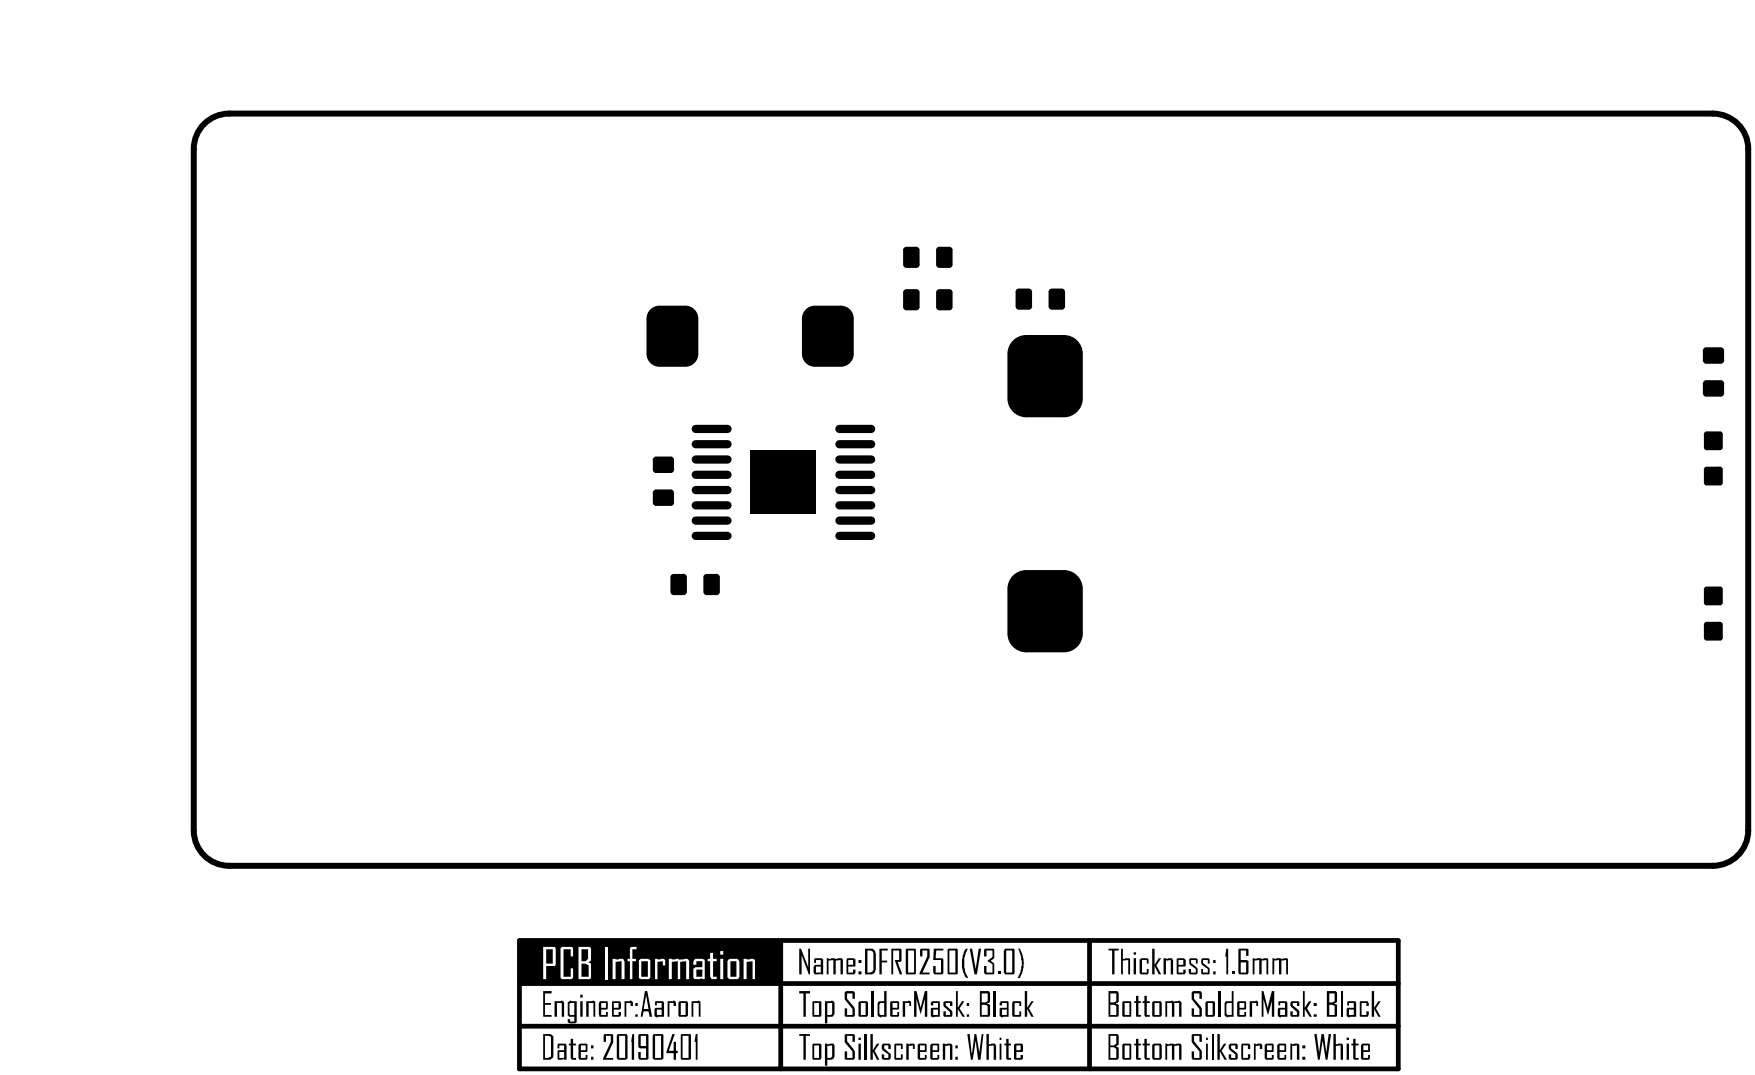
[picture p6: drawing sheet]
<svg xmlns="http://www.w3.org/2000/svg" width="124mm" height="76mm" viewBox="0 0 124 76" stroke-linecap="round" stroke-linejoin="round" font-family="sans-serif">
<path d="M14.2 8.9a2.49 2.49 0 0 1 2-.9h104.7a2.5 2.5 0 0 1 2.4 2.5v48.1a2.49 2.49 0 0 1-2.4 2.5h-104.7a2.49 2.49 0 0 1-2.5-2.5v-48.1v-.6l.2-.5z" fill="none" stroke="#000" stroke-width=".42"/>
<path d="M36.7 66.4v9h62v-9M36.7 69.4h62M36.7 66.4h62M36.7 72.4h62M55.1 66.4v9M76.9 66.4v9" fill="none" stroke="#000" stroke-width=".34"/>
<g fill="#000">
<path d="M38.3 69.9h.6v.2h-.4v.7h.4v.1h-.4v.7h.4v.1h-.6zM39.1 70.6h.7v1.1h-.2v-.9h-.3v.9h-.2zM40.3 73.3h.1v.3h.2v.2h-.2v.8h.2v.2h-.2l-.1-.1v-.9h-.2v-.2h.2zM41.4 70.6h.6v1.1h-.1v-.9h-.4v.9h-.1zM42.6 73h.7v.6l-.5 1h.5v.2h-.8l.6-1.3v-.4h-.3v.4h-.2zM44.1 70.6h.4l.2 .1v.3h-.2v-.2h-.3v.9h-.1zM44.6 73h.1v1.8h-.1l-.1-1.3zM47.1 70.6h.5l.1 .1v.3h-.2v-.2h-.3v.9h-.1zM47.4 73h.2l-.4 1.1h.3v-.6h.2v.6h.1v.2h-.1v.5h-.2v-.5h-.5zM49.1 73h.1v1.8h-.1v-1.3h-.1zM48.8 70.6h.4a.15 .15 0 0 1 .1 0 .15 .15 0 0 1 .1 .2v.9h-.1v-.9h-.4v.9h-.1zM56.4 73h.7v.1h-.2v1.7h-.2v-1.7h-.3z"/>
<path d="M56.4 69.9h.7v.2h-.2v1.6h-.2v-1.6h-.3zM56.4 66.9h.1l.5 1.3v-1.3h.1v1.8l-.5-1.3v1.3h-.2zM58.3 67.6l1.1 .1 .1 1h-.2v-1l-.3 .1v.9h-.2v-1l-.3 .1v.9h-.2zM59.6 73h.7v.5h-.2v-.4h-.3v.4l.5 .7v.5l-.1 .1-.6-.1v-.5h.2v.4h.3v-.4l-.5-.7zM59.6 70l.1-.1h.5l.1 .1v.5h-.2v-.4h-.3v.4l.5 .6v.6h-.7v-.6h.2v.5h.3v-.4l-.5-.7zM61 73h.2v1.8h-.2zM61.5 69.9h.2v1.8h-.2zM61.4 73h.2v1.1l.3-.5h.1l-.3 .5 .3 .7h-.1l-.3-.6v.6h-.2zM62 66.9h.6v.2h-.4v.7h.4v.1h-.4v.8h-.2zM62.2 73.7l.1-.1h.5v.1v.3h-.1v-.2h-.3v.2l.4 .4v.3v.1h-.5l-.1-.1v-.3h.2v.2h.3v-.2l-.4-.3zM62.9 66.9l.7 .1v.9a.12 .12 0 0 0-.2 0 .12 .12 0 0 0 0 .1l.2 .7h-.1l-.4-.9 .3-.1v-.6h-.4v1.6h-.1zM63.1 73.7h.6v.3h-.1v-.2h-.4v.8h.4v-.2h.1l-.1 .4-.5-.1z"/>
<path d="M63.7 70.6h.3a.15 .15 0 0 1 .2 0 .15 .15 0 0 1 .1 .2v.2h-.1v-.2h-.3v.9h-.2zM63.9 73.6l.6 .1v.3h-.1v-.2h-.3v1h-.2zM64.5 69.9h.2l.3 1.3 .3-1.3h.1v1.8h-.1v-1.2l-.3 1.1-.3-1.1v1.2h-.2zM64.9 67h.7v.6l-.5 1h.5v.1h-.7l.5-1.2v-.4h-.3v.4h-.2zM65.9 66.9h.7v.2h-.5l-.1 .5h.5l.1 .1v1h-.1h-.6h-.1v-.5h.2v.4h.4v-.9h-.6zM66.5 73.6h.6l.1 .1v1.1h-.2v-1h-.3v1h-.2zM66.6 70.7v-.1l.6 .1v.3h-.2v-.2h-.3v.1l.5 .5v.3h-.6v-.3h.1v.2h.3v-.2l-.4-.3zM67.4 69.9h.2v1.2l.3-.5h.1l-.3 .5 .4 .6h-.2l-.3-.5v.5h-.2zM68.1 67l.2-.1-.3 .7 .1 .9 .2 .5h-.1a1.95 1.95 0 0 1-.1-2zM68.4 66.9h.2l.2 1.6 .3-1.6h.1l-.3 1.8h-.1zM68.3 73h.1l.1 1.4 .3-1.4h.1l.2 1.4 .2-1.4h.1l-.2 1.8h-.2l-.2-1.5-.2 1.5h-.1zM69.5 66.9l.6 .1v.6l-.2 .2 .2 .2v.7h-.6h-.1v-.5h.2v.4h.4v-.6l-.3-.2 .3-.3v-.4h-.4v.4h-.2z"/>
<path d="M69.6 73h.2v.7l.4-.1 .1 .2v1h-.2v-1h-.3v1h-.2zM70.1 69.9h.2v1.8h-.2zM70.4 68.5h.2v.2h-.2zM71 73.3h.2v.3h.1v.2h-.1v.8h.1v.2l-.3-.1v-.9h-.1v-.2h.1zM71.4 70.7l.1-.1 .5 .1v.3h-.1v-.2h-.3v.8h.3v-.2h.1v.3h-.5zM71.8 66.9h.2v.2a1.75 1.75 0 0 1 0 1.8v.1h-.2l.3-.8-.1-.7zM72.3 69.9h.2v1.2l.3-.5h.1l-.3 .5 .3 .6h-.1l-.3-.5v.5h-.2zM78.2 66.9h.7v.2h-.3v1.6h-.1v-1.6h-.3zM79.1 66.9h.1v.8h.5v1h-.1v-1l-.4 .1v.9h-.1zM80.2 73.3h.1v.3h.2v.2h-.2v.8h.2v.2l-.3-.1v-.9h-.2v-.2h.2zM80.2 70.3h.1v.3h.2v.2h-.2v.8h.2v.1h-.3v-.9h-.2v-.2h.2zM80.4 67.7l.1-.1h.5v.1v.3h-.1v-.3h-.3v.9h.3v-.2h.1v.3h-.5h-.1z"/>
<path d="M80.7 73.3h.2v.3h.2v.2h-.2v.8h.2v.2h-.3l-.1-.1v-.9h-.1v-.2h.1zM80.7 70.3h.2v.3h.2v.2h-.2v.8h.2v.1h-.3h-.1v-.9h-.1v-.2h.1zM81.3 66.9h.2v1.2l.3-.5h.1l-.3 .5 .3 .6h-.1l-.3-.5v.5h-.2zM82.1 67.6l.6 .1 .1 1h-.2v-1l-.3 .1v.9h-.2zM82.2 73.6h1.1l.1 .1v1.1h-.2v-1h-.3v1h-.2v-1h-.4v1h-.1zM82.2 70.6h.5l.1 .1a.35 .35 0 0 1 .6 .1v.9h-.2v-.9h-.3v.9h-.2v-.9h-.4v.9h-.1zM83.9 67.7l.5-.1 .1 .1v.3h-.1v-.3h-.4v.2l.5 .4v.4h-.6v-.3h.1v.2h.4v-.2l-.5-.4zM84.1 73h.7v.5h-.2v-.4h-.4v.4l.6 .6v.6l-.1 .1h-.5l-.1-.1v-.5h.1v.4h.4v-.4l-.5-.7zM84.1 70l.1-.1h.5l.1 .1v.5h-.2v-.4h-.4v.4l.6 .6v.6h-.7v-.6h.1v.5h.4v-.4l-.5-.7zM84.8 67.7v-.1h.5v.1v.3h-.1v-.3h-.3v.2l.4 .4v.4h-.5v-.3h.1v.2h.3v-.2l-.4-.3zM85.5 73h.1v1.8h-.1zM86 69.9h.1v1.8h-.1z"/>
<path d="M85.9 73h.2v1.1l.3-.5h.1l-.3 .5 .4 .7h-.2l-.3-.6v.6h-.2zM86.5 66.9h.2v1.8h-.2v-1.2h-.1zM86.9 68.5h.2v.2h-.2zM86.7 73.7l.1-.1h.4l.1 .1v.3h-.1v-.2h-.3v.2l.4 .4v.3l-.1 .1h-.4l-.1-.1v-.3h.2v.2h.3v-.2l-.5-.3zM87.6 73.7h.6v.3h-.2v-.2h-.3v.8h.3v-.2h.2l-.1 .4-.5-.1zM88.2 70.6h.5l.1 .1v.3h-.2v-.2h-.3v.9h-.1zM88.5 73.6h.5l.1 .1v.3h-.2v-.2h-.3v1h-.1zM88.4 67.6l1.1 .1v1h-.1v-1l-.4 .1v.9h-.2v-1l-.3 .1v.9h-.1zM89 69.9h.1l.3 1.3 .3-1.3h.2v1.8h-.2l.1-1.2-.3 1.1-.4-1.1v1.2h-.1zM89.8 67.6l1.1 .1v1h-.2v-1l-.3 .1v.9h-.2v-1l-.3 .1v.9h-.1zM91 73.6h.6l.1 .1v1.1h-.2v-1h-.3v1h-.2zM91 70.7l.1-.1 .6 .1v.3h-.2v-.2h-.3v.1l.5 .5-.1 .3h-.5l-.1-.3h.2v.2h.3v-.2l-.4-.3z"/>
<path d="M91.9 69.9h.2v1.2l.3-.5h.1l-.3 .5 .4 .6h-.2l-.3-.5v.5h-.2zM92.7 73h.2l.2 1.4 .1-1.4h.2l.2 1.4 .1-1.4h.2l-.2 1.8h-.2l-.2-1.5-.2 1.5h-.1zM94.1 73h.2v.7l.4-.1 .1 .1v1.1h-.2v-1h-.3v1h-.2zM94.6 69.9h.2v1.8h-.2zM95.5 73.3h.1v.3h.3v.2h-.3v.8h.3v.2h-.3l-.1-.1v-.9h-.2v-.2h.2zM95.9 70.7h.6l.1 .3h-.2v-.2h-.3v.8h.3v-.2h.2l-.1 .3h-.6zM96.8 69.9h.2v1.2l.2-.5h.2l-.3 .5 .3 .6h-.2l-.2-.5v.5h-.2z"/>
<path d="M38.3 73h.5l.2 .1v1.5l-.2 .2h-.5zM38.5 73.1v1.5h.2h.2v-1.4z"/>
<path d="M39.4 73.6h.5l.1 .1v1.1l-.7-.1v-.6h.5v-.3h-.3v.2h-.2zM39.5 74.2v.4h.3v-.4z"/>
<path d="M40.1 70.7l.1-.1h.5v1.5l-.1 .1h-.4l-.1-.1v-.2h.1v.2h.3v-.4h-.4zM40.2 70.8v.7v.1h.3v-.8z"/>
<path d="M40.9 70.2h.2v.2h-.2zM40.9 70.6h.2v1.1h-.2z"/>
<path d="M40.8 73.7l.1-.1 .5 .1v.5h-.4v.4h.3v-.2h.1v.4h-.5l-.1-.1zM41 73.8v.3h.3v-.3z"/>
<path d="M41.7 73.8h.2v.2h-.2zM41.7 74.6h.2v.2h-.2z"/>
<path d="M42.3 70.7h.6l-.1 .5h-.4v.4h.4v-.2h.1l-.1 .3h-.5zM42.4 70.8v.3h.4v-.3z"/>
<path d="M43.2 70.7l.6-.1v.5l-.1 .1h-.4v.4h.3v-.2h.2v.3h-.1h-.5zM43.3 70.8v.3h.3v-.3z"/>
<path d="M43.6 73h.6h.1v1.7l-.1 .1h-.6l-.1-.1zM43.7 73.1v1.5h.4v-1.5z"/>
<path d="M44.8 70.8h.2v.2h-.2zM44.8 71.6h.2v.1h-.2z"/>
<path d="M45.1 73h.7v1.7l-.1 .1h-.6l-.1-.1v-.5h.2v.4h.4v-.6h-.4l-.2-.1zM45.2 73.1v.7h.4v-.7z"/>
<path d="M45.5 69.9h.2l.3 1.8h-.2v-.3h-.4l-.1 .3h-.1zM45.6 70.2l-.2 1h.4z"/>
<path d="M46.1 73h.7v1.7l-.1 .1h-.6l-.1-.1zM46.2 73.1v1.5h.4v-1.5z"/>
<path d="M46.2 70.7l.6-.1 .1 1.1-.6 .1-.1-.1v-.5l.1-.1h.4v-.3h-.4v.1h-.1zM46.3 71.2v.4h.4v-.4z"/>
<path d="M47.9 70.7v-.1h.6v1.1h-.6zM48 70.8v.8h.4v-.8z"/>
<path d="M48 73h.8v1.7l-.1 .1-.7-.1zM48.2 73.1v1.5h.4v-1.5z"/>
<path d="M57.3 73.7h.7v1l-.1 .1-.6-.1zM57.4 73.8v.8h.4v-.8z"/>
<path d="M57.3 70.7h.7l-.1 1h-.6zM57.4 70.8v.8h.4v-.8z"/>
<path d="M57.4 67.7l.6-.1 .1 .1v1h-.7v-.6h.5v-.4h-.3v.2h-.2zM57.6 68.2v.4h.3v-.4z"/>
<path d="M58.2 73.6h.6l.1 .2v.8l-.1 .1-.4 .1v.4h-.2zM58.4 73.8v.8h.2h.1v-.8z"/>
<path d="M58.2 70.6h.6l.1 .1v.9l-.1 .1h-.4v.5h-.2zM58.4 70.8v.8h.2h.1v-.8z"/>
<path d="M59.8 67.6h.5l.1 .1v.5h-.5v.4h.3v-.2h.2v.3h-.1h-.6zM59.9 67.7v.4h.3v-.4z"/>
<path d="M60.6 73.2h.1v.2h-.1zM60.6 73.6h.1v1.2h-.1z"/>
<path d="M60.6 67.7h.2v.2h-.2zM60.6 68.5h.2v.2h-.2z"/>
<path d="M60.6 70.7l.1-.1h.5v1.1h-.6zM60.7 70.8v.8h.4v-.8z"/>
<path d="M61 66.9h.6l.2 .2v1.4l-.3 .2h-.5zM61.2 67.1v1.5h.2l.2-.1v-1.3l-.1-.1z"/>
<path d="M62.4 69.9h.2v1.8l-.5 .1-.2-.1v-.9l.1-.2h.4zM62 70.9v.6l.1 .1h.3v-.8h-.3z"/>
<path d="M62.8 70.7h.6v.5h-.4v.4h.3v-.2h.1v.3h-.6zM63 70.8v.3h.3v-.3z"/>
<path d="M63.9 67h.7v1.7h-.7zM64.1 67.1v1.5h.4v-1.5z"/>
<path d="M64.7 73.7l.1-.1 .6 .1v.5h-.5v.4h.4v-.2h.1v.3l-.1 .1h-.5l-.1-.1zM64.9 73.8v.3h.4v-.3z"/>
<path d="M65.6 73.7l.1-.1 .6 .1v.5h-.5v.4h.3v-.2h.2v.3l-.1 .1h-.5l-.1-.1zM65.8 73.8v.3h.3v-.3z"/>
<path d="M65.7 70.7l.1-.1 .5 .1v1l-.5 .1-.1-.1v-.6h.5v-.3h-.4v.1h-.1zM65.8 71.2v.4h.4v-.4z"/>
<path d="M67.4 73.8h.2v.2h-.2zM67.4 74.6h.2v.2h-.2z"/>
<path d="M66.9 67h.7l-.1 1.7h-.6zM67 67.1v1.5h.4v-1.5z"/>
<path d="M68.2 70.8h.2v.2h-.2zM68.2 71.6h.2v.1h-.2z"/>
<path d="M69.1 69.9h.7l.1 .2v.6l-.3 .1 .3 .1-.1 .8h-.7zM69.3 70.1v.6l.4-.1v-.5zM69.3 70.9v.7h.4v-.6z"/>
<path d="M70.5 73.2h.2v.2h-.2zM70.5 73.6h.2v1.2h-.2z"/>
<path d="M70.5 70.7l.1-.1 .6 .1v1l-.5 .1-.2-.1v-.6h.5v-.3h-.3v.1h-.2zM70.7 71.2v.4h.3v-.4z"/>
<path d="M70.9 67h.7l-.1 1.7h-.6l-.1-.1zM71 67.1v1.5h.4v-1.5z"/>
<path d="M71.5 73.7l.1-.1h.5l.1 .1v.5h-.5v.4h.3v-.2h.2v.3l-.1 .1-.6-.1zM71.7 73.8v.3h.3v-.3z"/>
<path d="M78.2 73h.6h.1v.7l-.2 .1 .2 .1v.8l-.1 .1h-.6zM78.3 73.1v.7h.3l.2-.2v-.5zM78.3 73.9v.7h.5v-.6l-.2-.1z"/>
<path d="M78.2 69.9h.6l.1 .2v.6l-.2 .1 .2 .1v.8h-.7zM78.3 70.1v.6l.5-.1v-.5zM78.3 70.9v.7h.5v-.6z"/>
<path d="M79.2 73.7l.1-.1 .5 .1v1.1h-.5l-.1-.1zM79.4 73.8v.8h.3v-.8z"/>
<path d="M79.2 70.7h.6v1h-.6zM79.4 70.8v.8h.3v-.8z"/>
<path d="M80 67.2h.2v.2h-.2zM80 67.6h.2v1.1h-.2z"/>
<path d="M81.3 73.7l.1-.1 .5 .1 .1 .9-.1 .2h-.5l-.1-.1zM81.5 73.8v.8h.3v-.8z"/>
<path d="M81.3 70.7l.1-.1h.5l.1 1.1h-.1h-.6zM81.5 70.8v.8h.3v-.8z"/>
<path d="M83 67.7h.6l.1 .5h-.5v.4h.3v-.2h.2l-.1 .3h-.6zM83.2 67.7v.4h.3v-.4z"/>
<path d="M85.1 73.2h.1v.2h-.1zM85.1 73.6h.1v1.2h-.1z"/>
<path d="M85 70.7l.1-.1h.6v1.1h-.1h-.5zM85.2 70.8v.8h.4v-.8z"/>
<path d="M85.6 67.7h.2v.2h-.2zM85.6 68.5h.2v.2h-.2z"/>
<path d="M86.9 69.9h.1v1.8l-.4 .1-.2-.1v-.9l.1-.2h.4zM86.5 70.9v.6l.1 .1h.3v-.8h-.3z"/>
<path d="M87.3 70.7l.1-.1 .5 .1v.5h-.4v.4h.3v-.2h.1v.3h-.6zM87.5 70.8v.3h.3v-.3z"/>
<path d="M87.4 67h.7v.4h-.2v-.3h-.4v.6h.5l.1 .1-.1 .9h-.5h-.1zM87.5 67.9v.7h.4v-.7z"/>
<path d="M89.2 73.7l.1-.1 .6 .1v.5h-.5v.4h.3v-.2h.2l-.1 .4h-.5l-.1-.1zM89.4 73.8v.3h.3v-.3z"/>
<path d="M90.2 73.7h.5v.5h-.4v.4h.3v-.2h.1v.4h-.5l-.1-.2zM90.3 73.8v.3h.3v-.3z"/>
<path d="M90.2 70.7l.6-.1v1.1l-.5 .1-.1-.1v-.6h.5v-.3h-.4v.1h-.1zM90.3 71.2v.4h.4v-.4z"/>
<path d="M91.9 73.8h.2v.2h-.2zM91.9 74.6h.2v.2h-.2z"/>
<path d="M92.7 70.8h.2v.2h-.2zM92.7 71.6h.2v.1h-.2z"/>
<path d="M93.6 69.9h.7v.1v.7l-.2 .1 .2 .1v.8h-.7zM93.8 70.1v.6l.4-.1v-.5zM93.8 70.9v.7h.4v-.6z"/>
<path d="M95 73.2h.2v.2h-.2zM95 73.6h.2v1.2h-.2z"/>
<path d="M95.1 70.7l.5-.1 .1 1.1-.6 .1-.1-.1 .1-.6h.4v-.3h-.3v.1h-.1zM95.2 71.2v.4h.3v-.4z"/>
<path d="M96 73.7l.1-.1 .6 .1v.5h-.5v.4h.3v-.2h.2v.3l-.1 .1h-.5l-.1-.1zM96.2 73.8v.3h.3v-.3z"/>
</g>
<path d="M36.7 66.5h18.3v2.9h-18.3z" fill-rule="evenodd" fill="#000"/>
<g fill="#fff">
<path d="M39.5 66.9l.1-.1h.8v.1v.6h-.1v-.5h-.5v1.9h.5v-.6h.1v.7v.1h-.8l-.1-.1z"/>
<path d="M42.7 66.8h.2v2.3h-.2z"/>
<path d="M43.2 67.7h.7h.1l.1 1.4h-.2v-1.3l-.5 .1v1.2h-.2z"/>
<path d="M44.4 66.9l.1-.1h.4v.2h-.3v.7h.3v.1h-.3v1.3h-.2v-1.3h-.1v-.1h.1z"/>
<path d="M46.2 67.7h.7v.4h-.1v-.3l-.4 .1v1.2h-.2z"/>
<path d="M47.2 67.7h.7a.52 .52 0 0 1 .7 .1v1.3h-.2v-1.3l-.4 .1v1.2h-.2v-1.3l-.4 .1v1.2h-.2z"/>
<path d="M50.1 67.2h.2v.5h.3v.1h-.3v1.1h.3v.2h-.4l-.1-.2v-1.1h-.2v-.1h.2z"/>
<path d="M52.5 67.7h.7h.1v1.4h-.2v-1.3l-.4 .1v1.2h-.2z"/>
<path d="M38.3 66.8h.8l.1 .1v1.2v.1h-.7v.9h-.2zM38.5 67v1h.5v-1z"/>
<path d="M40.8 66.8h.8l.1 .1v.9l-.2 .1 .2 .1v1l-.1 .1h-.8zM41 67v.8h.3l.2-.1v-.7zM41 68v.9h.5v-.8l-.2-.1z"/>
<path d="M45.1 67.7h.1h.6h.1v1.3l-.1 .1h-.6l-.1-.1zM45.2 67.8v1.1h.5v-1.1z"/>
<path d="M49 67.7h.6h.1v1.4l-.1-.1a.59 .59 0 0 1-.7 0v-.6l.1-.2h.6v-.4h-.5v.3h-.2zM49.1 68.4v.5h.5v-.5z"/>
<path d="M50.8 67.1h.2v.3h-.2zM50.8 67.7h.2v1.4h-.2z"/>
<path d="M51.4 67.7h.1h.5h.1v1.3l-.6 .1-.2-.1zM51.5 67.8v1.1h.5v-1.1z"/>
</g>
<g fill="#000">
<path d="M63.7 17.6l.3-.2h.7l.2 .2v1.1l-.2 .2h-.7l-.3-.2z" fill-rule="evenodd"/>
<path d="M66 17.6l.3-.2h.7l.2 .2v1.1l-.2 .2h-.7l-.3-.2z" fill-rule="evenodd"/>
<path d="M45.6 22.5l.9-.9h1.9l.9 .9v2.5l-.9 .9h-1.9l-.9-.9z" fill-rule="evenodd"/>
<path d="M46.1 32.4l.2-.2h1l.3 .2v.7l-.3 .3h-1l-.2-.3z" fill-rule="evenodd"/>
<path d="M46.1 34.8l.2-.3h1l.3 .3v.7l-.3 .2h-1l-.2-.2z" fill-rule="evenodd"/>
<path d="M56.6 22.5l.9-.9h1.8l.9 .9v2.5l-.9 .9h-1.8l-.9-.9z" fill-rule="evenodd"/>
<path d="M53 31.8h4.6v4.5h-4.6z" fill-rule="evenodd"/>
<path d="M63.7 20.6l.3-.2h.7l.2 .2v1.1l-.2 .2h-.7l-.3-.2z" fill-rule="evenodd"/>
<path d="M66 20.6l.3-.2h.7l.2 .2v1.1l-.2 .2h-.7l-.3-.2z" fill-rule="evenodd"/>
<path d="M71.7 20.6l.2-.2h.7l.2 .2v1l-.2 .3h-.7l-.2-.3z" fill-rule="evenodd"/>
<path d="M71.1 25l1.3-1.4h2.7l1.3 1.4v3.1l-1.3 1.3h-2.7l-1.3-1.3z" fill-rule="evenodd"/>
<path d="M74 20.6l.2-.2h.7l.2 .2v1l-.2 .3h-.7l-.2-.3z" fill-rule="evenodd"/>
<path d="M120.2 33.1l.2-.2h1l.1 .2v1l-.1 .2h-1l-.2-.2z" fill-rule="evenodd"/>
<path d="M120.2 30.6l.2-.2h1l.1 .2v1l-.1 .2h-1l-.2-.2z" fill-rule="evenodd"/>
<path d="M120.1 27.1l.3-.3h1l.2 .3v.7l-.2 .2h-1l-.3-.2z" fill-rule="evenodd"/>
<path d="M120.1 24.7l.3-.2h1l.2 .2v.7l-.2 .3h-1l-.3-.3z" fill-rule="evenodd"/>
<path d="M47.3 40.7l.2-.2h.7l.3 .2v1.1l-.3 .2h-.7l-.2-.2z" fill-rule="evenodd"/>
<path d="M49.6 40.7l.3-.2h.7l.2 .2v1.1l-.2 .2h-.7l-.3-.2z" fill-rule="evenodd"/>
<path d="M71.1 41.5l1.3-1.3h2.7l1.3 1.3v3.2l-1.3 1.3h-2.7l-1.3-1.3z" fill-rule="evenodd"/>
<path d="M120.2 44.1l.2-.2h1l.1 .2v.9l-.1 .2h-1l-.2-.2z" fill-rule="evenodd"/>
<path d="M120.2 41.6l.2-.2h1l.1 .2v.9l-.1 .2h-1l-.2-.2z" fill-rule="evenodd"/>
</g>
<g fill="#000">
<path d="M64 18.7v.2zM63.7 18.7h.3v.2l-.2-.1z"/>
<path d="M63.7 17.6h.3zM63.8 17.5l.2-.1v.2h-.3z"/>
<path d="M64.7 18.7h.2zM64.7 18.7h.2l-.1 .1-.1 .1z"/>
<path d="M64.7 17.4v.2zM64.7 17.4l.1 .1 .1 .1h-.2z"/>
<path d="M66.3 18.7v.2zM66 18.7h.3v.2l-.2-.1z"/>
<path d="M66 17.6h.3zM66.1 17.5l.2-.1v.2h-.3z"/>
<path d="M67 18.7h.2zM67 18.7h.2l-.1 .1-.1 .1z"/>
<path d="M67 17.4v.2zM67 17.4l.1 .1 .1 .1h-.2z"/>
<path d="M46.1 32.4h.2zM46.1 32.3l.2-.1v.2h-.2z"/>
<path d="M46.3 33.1v.3zM46.1 33.1h.2v.3l-.2-.1z"/>
<path d="M46.1 34.8h.2zM46.1 34.6l.2-.1v.3h-.2z"/>
<path d="M46.3 35.5v.2zM46.1 35.5h.2v.2l-.2-.1z"/>
<path d="M45.6 22.5h.9zM45.9 21.8l.3-.2h.3v.9h-.9l.1-.4z"/>
<path d="M46.5 25v.9zM45.6 25h.9v.9a.91 .91 0 0 1-.9-.9z"/>
<path d="M47.3 33.1h.3zM47.3 33.1h.3l-.1 .2-.2 .1z"/>
<path d="M47.3 32.2v.2zM47.3 32.2l.2 .1 .1 .1h-.3z"/>
<path d="M47.3 35.5h.3zM47.3 35.5h.3l-.1 .1-.2 .1z"/>
<path d="M47.3 34.5v.3zM47.3 34.5l.2 .1 .1 .2h-.3z"/>
<path d="M48.4 25h.9zM48.4 25h.9a.91 .91 0 0 1-.9 .9z"/>
<path d="M48.4 21.6v.9zM48.4 21.6a.91 .91 0 0 1 .9 .9h-.9z"/>
<path d="M56.6 22.5h.9zM56.8 21.8l.3-.2h.4v.9h-.9l.1-.4z"/>
<path d="M57.5 25v.9zM56.6 25h.9v.9a.91 .91 0 0 1-.9-.9z"/>
<path d="M59.3 25h.9zM59.3 25h.9a.91 .91 0 0 1-.9 .9z"/>
<path d="M59.3 21.6v.9zM59.3 21.6a.91 .91 0 0 1 .9 .9h-.9z"/>
<path d="M63.7 20.6h.3zM63.8 20.5l.2-.1v.2h-.3z"/>
<path d="M64 21.7v.2zM63.7 21.7h.3v.2l-.2-.1z"/>
<path d="M64.7 20.4v.2zM64.7 20.4l.1 .1 .1 .1h-.2z"/>
<path d="M64.7 21.7h.2zM64.7 21.7h.2l-.1 .1-.1 .1z"/>
<path d="M66 20.6h.3zM66.1 20.5l.2-.1v.2h-.3z"/>
<path d="M66.3 21.7v.2zM66 21.7h.3v.2l-.2-.1z"/>
<path d="M67 20.4v.2zM67 20.4l.1 .1 .1 .1h-.2z"/>
<path d="M67 21.7h.2zM67 21.7h.2l-.1 .1-.1 .1z"/>
<path d="M71.7 20.6h.2zM71.7 20.4h.2v.2h-.2z"/>
<path d="M71.9 21.6v.3zM71.7 21.6h.2v.3l-.2-.1z"/>
<path d="M71.1 25h1.3zM71.3 24.2l.3-.3 .4-.2 .4-.1v1.4h-1.3v-.5z"/>
<path d="M72.4 28.1v1.3zM71.1 28.1h1.3v1.3a1.33 1.33 0 0 1-1.3-1.3z"/>
<path d="M72.6 20.4v.2zM72.6 20.4h.2v.2h-.2z"/>
<path d="M72.6 21.6h.2zM72.6 21.6h.2v.2l-.2 .1z"/>
<path d="M74 20.6h.2zM74 20.4h.2v.2h-.2z"/>
<path d="M74.2 21.6v.3zM74 21.6h.2v.3l-.2-.1z"/>
<path d="M74.9 20.4v.2zM74.9 20.4h.2v.2h-.2z"/>
<path d="M74.9 21.6h.2zM74.9 21.6h.2v.2l-.2 .1z"/>
<path d="M75.1 28.1h1.3zM75.1 28.1h1.3a1.33 1.33 0 0 1-1.3 1.3z"/>
<path d="M75.1 23.6v1.4zM75.1 23.6a1.33 1.33 0 0 1 1.3 1.4h-1.3z"/>
<path d="M120.1 27.1h.3zM120.2 26.9l.2-.1v.3h-.3z"/>
<path d="M120.4 27.8v.2zM120.1 27.8h.3v.2l-.2-.1z"/>
<path d="M120.1 24.7h.3zM120.2 24.6l.2-.1v.2h-.3z"/>
<path d="M120.4 25.4v.3zM120.1 25.4h.3v.3l-.2-.1z"/>
<path d="M120.4 34.1v.2zM120.2 34.1h.2v.2z"/>
<path d="M120.2 33.1h.2zM120.3 33l.1-.1v.2h-.2z"/>
<path d="M120.4 31.6v.2zM120.2 31.6h.2v.2z"/>
<path d="M120.2 30.6h.2zM120.3 30.5l.1-.1v.2h-.2z"/>
<path d="M121.4 34.1h.1zM121.4 34.1h.1l-.1 .2z"/>
<path d="M121.4 32.9v.2zM121.4 32.9l.1 .2h-.1z"/>
<path d="M121.4 31.6h.1zM121.4 31.6h.1l-.1 .2z"/>
<path d="M121.4 30.4v.2zM121.4 30.4l.1 .2h-.1z"/>
<path d="M121.4 27.8h.2zM121.4 27.8h.2v.1l-.2 .1z"/>
<path d="M121.4 26.8v.3zM121.4 26.8l.2 .1v.2h-.2z"/>
<path d="M121.4 25.4h.2zM121.4 25.4h.2v.2l-.2 .1z"/>
<path d="M121.4 24.5v.2zM121.4 24.5l.2 .1v.1h-.2z"/>
<path d="M47.3 40.7h.2zM47.4 40.6l.1-.1v.2h-.2z"/>
<path d="M47.5 41.8v.2zM47.3 41.8h.2v.2l-.1-.1z"/>
<path d="M48.2 40.5v.2zM48.2 40.5l.2 .1 .1 .1h-.3z"/>
<path d="M48.2 41.8h.3zM48.2 41.8h.3l-.1 .1-.2 .1z"/>
<path d="M49.6 40.7h.3zM49.7 40.6l.2-.1v.2h-.3z"/>
<path d="M49.9 41.8v.2zM49.6 41.8h.3v.2l-.2-.1z"/>
<path d="M50.6 40.5v.2zM50.6 40.5l.1 .1 .1 .1h-.2z"/>
<path d="M50.6 41.8h.2zM50.6 41.8h.2l-.1 .1-.1 .1z"/>
<path d="M71.1 41.5h1.3zM71.3 40.8l.3-.3 .4-.2 .4-.1v1.3h-1.3v-.4z"/>
<path d="M72.4 44.7v1.3zM71.1 44.7h1.3v1.3a1.33 1.33 0 0 1-1.3-1.3z"/>
<path d="M75.1 44.7h1.3zM75.1 44.7h1.3a1.33 1.33 0 0 1-1.3 1.3z"/>
<path d="M75.1 40.2v1.3zM75.1 40.2a1.33 1.33 0 0 1 1.3 1.3h-1.3z"/>
<path d="M120.4 45v.2zM120.2 45h.2v.2z"/>
<path d="M120.2 44.1h.2zM120.3 43.9h.1v.2h-.2z"/>
<path d="M120.4 42.5v.2zM120.2 42.5h.2v.2z"/>
<path d="M120.2 41.6h.2zM120.3 41.4h.1v.2h-.2z"/>
<path d="M121.4 45h.1zM121.4 45h.1l-.1 .2z"/>
<path d="M121.4 43.9v.2zM121.4 43.9l.1 .2h-.1z"/>
<path d="M121.4 42.5h.1zM121.4 42.5h.1l-.1 .2z"/>
<path d="M121.4 41.4v.2zM121.4 41.4l.1 .2h-.1z"/>
</g>
<g fill="none" stroke="#000" stroke-width=".58">
<path d="M49.1 35.7h2.2M49.1 36.7h2.2M49.1 37.8h2.2M49.1 32.4h2.2M49.1 33.5h2.2M49.1 34.6h2.2M49.1 30.3h2.2M49.1 31.3h2.2M59.2 35.7h2.3M59.2 36.7h2.3M59.2 37.8h2.3M59.2 32.4h2.3"/>
<path d="M59.2 33.5h2.3M59.2 34.6h2.3M59.2 30.3h2.3M59.2 31.3h2.3"/>
</g>
</svg>
